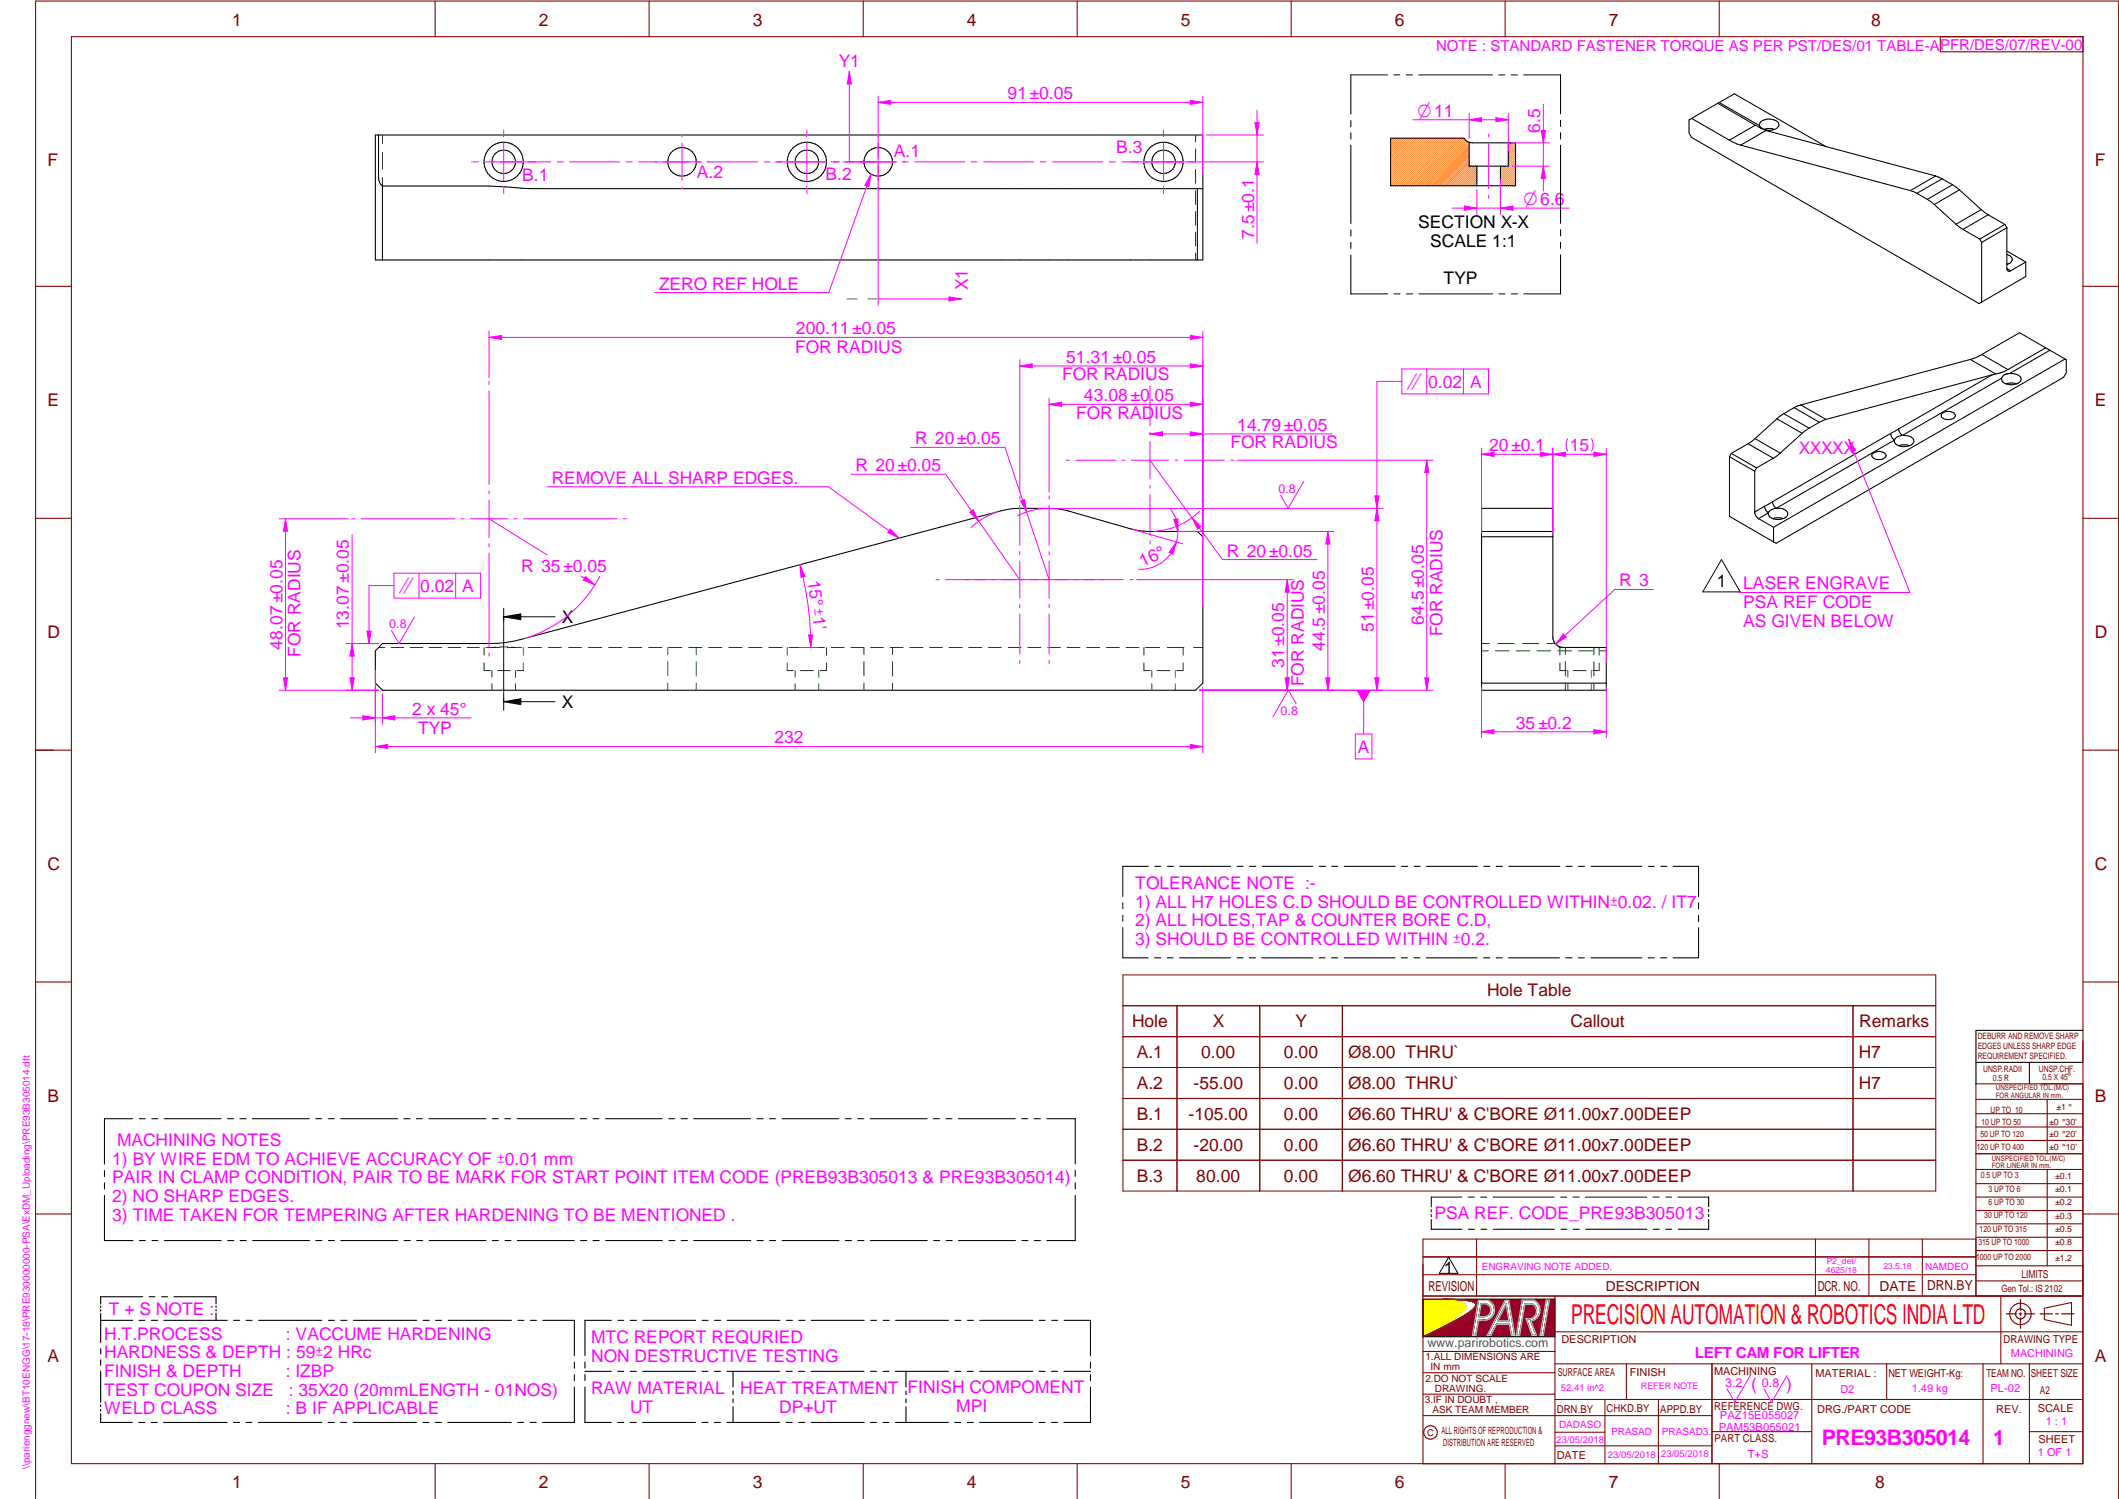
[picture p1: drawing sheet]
<svg xmlns="http://www.w3.org/2000/svg" width="594mm" height="420mm" viewBox="0 0 594 420" stroke-linecap="round" stroke-linejoin="round" font-family="sans-serif">
<defs><g id="words">
<text font-size="7.7" fill="#f00" x="440.5" y="371">PRECISION AUTOMATION &amp; ROBOTICS INDIA LTD</text>
<text font-size="6" fill="#f0f" x="510.8" y="405">PRE93B305014</text>
<text font-size="5.9" fill="#f0f" x="558.8" y="405">1</text>
<g font-size="5.4" fill="#f0f">
<text x="397.4" y="32.7">O11</text>
<text x="427.1" y="57.5">O6.6</text>
<text x="394.3" y="108.7">i</text>
<text x="111.8" y="165.9">i</text>
</g>
<g font-size="4.9" fill="#800000">
<text x="65.1" y="7.2">1</text>
<text x="151" y="7.2">2</text>
<text x="211.1" y="7.2">3</text>
<text x="271.1" y="7.2">4</text>
<text x="331" y="7.2">5</text>
<text x="391" y="7.2">6</text>
<text x="451.1" y="7.2">7</text>
<text x="524.6" y="7.2">8</text>
<text x="13.3" y="46.6">F</text>
<text x="587.3" y="46.6">F</text>
<text x="13.3" y="113.8">E</text>
<text x="587.3" y="113.8">E</text>
<text x="13.3" y="178.8">D</text>
<text x="587.3" y="178.8">D</text>
<text x="13.3" y="243.8">C</text>
<text x="587.3" y="243.8">C</text>
<text x="416.9" y="279.2">Hole Table</text>
<text x="317.4" y="287.9">Hole</text>
<text x="340" y="287.9">X</text>
<text x="363.2" y="287.9">Y</text>
<text x="440.3" y="287.9">Callout</text>
<text x="521.2" y="287.9">Remarks</text>
<text x="318.7" y="296.5">A.1</text>
<text x="336.8" y="296.5">0.00</text>
<text x="360" y="296.5">0.00</text>
<text x="377.9" y="296.5">Ø8.00 THRU`</text>
<text x="521.1" y="296.5">H7</text>
<text x="318.7" y="305.2">A.2</text>
<text x="334.6" y="305.2">-55.00</text>
<text x="360" y="305.2">0.00</text>
<text x="377.9" y="305.2">Ø8.00 THRU`</text>
<text x="521.1" y="305.2">H7</text>
<text x="13.3" y="308.8">B</text>
<text x="587.3" y="308.8">B</text>
<text x="318.7" y="313.9">B.1</text>
<text x="333.2" y="313.9">-105.00</text>
<text x="360" y="313.9">0.00</text>
<text x="377.9" y="313.9">Ø6.60 THRU' &amp; C'BORE Ø11.00x7.00DEEP</text>
<text x="318.7" y="322.5">B.2</text>
<text x="334.6" y="322.5">-20.00</text>
<text x="360" y="322.5">0.00</text>
<text x="377.9" y="322.5">Ø6.60 THRU' &amp; C'BORE Ø11.00x7.00DEEP</text>
<text x="318.7" y="331.2">B.3</text>
<text x="335.4" y="331.2">80.00</text>
<text x="360" y="331.2">0.00</text>
<text x="377.9" y="331.2">Ø6.60 THRU' &amp; C'BORE Ø11.00x7.00DEEP</text>
<text x="13.3" y="381.8">A</text>
<text x="587.3" y="381.8">A</text>
<text x="65.1" y="417.2">1</text>
<text x="151" y="417.2">2</text>
<text x="211.1" y="417.2">3</text>
<text x="271.1" y="417.2">4</text>
<text x="331" y="417.2">5</text>
<text x="391" y="417.2">6</text>
<text x="451.1" y="417.2">7</text>
<text x="525.7" y="417.2">8</text>
</g>
<g font-size="4.9" fill="#f0f">
<text x="235.2" y="18.8">Y1</text>
<text x="282.5" y="27.8">91±0.05</text>
<text x="431.8" y="37.3" transform="rotate(-90 431.8 37.3)">6.5</text>
<text x="250.6" y="43.9">A.1</text>
<text x="312.9" y="42.8">B.3</text>
<text x="146.4" y="50.8">B.1</text>
<text x="195.4" y="49.8">A.2</text>
<text x="231.5" y="50.4">B.2</text>
<text x="351.6" y="67" transform="rotate(-90 351.6 67)">7.5±0.1</text>
<text x="184.8" y="81.2">ZERO REF HOLE</text>
<text x="271.3" y="81.3" transform="rotate(-90 271.3 81.3)">X1</text>
<text x="223.1" y="93.7">200.11±0.05</text>
<text x="223" y="98.8">FOR RADIUS</text>
<text x="298.9" y="101.7">51.31±0.05</text>
<text x="297.8" y="106.4">FOR RADIUS</text>
<text x="303.9" y="112.5">43.08±0.05</text>
<text x="400.4" y="108.7">0.02 A</text>
<text x="301.7" y="117.6">FOR RADIUS</text>
<text x="256.5" y="124.5">R 20±0.05</text>
<text x="345" y="125.6">FOR RADIUS</text>
<text x="346.9" y="120.8">14.79±0.05</text>
<text x="417.5" y="126.4">20±0.1</text>
<text x="440.1" y="126.4">15</text>
<text x="504.3" y="127.1">XXXXX</text>
<text x="154.7" y="135.6">REMOVE ALL SHARP EDGES.</text>
<text x="239.9" y="132.1">R 20±0.05</text>
<text x="344" y="156">R 20±0.05</text>
<text x="146.1" y="160.3">R 35±0.05</text>
<text x="320.3" y="159" transform="rotate(-26 320.3 159)">16°</text>
<text x="117.8" y="165.9">0.02 A</text>
<text x="226.5" y="162.7" transform="rotate(83 226.5 162.7)">15°u1'</text>
<text x="453.9" y="164.3">R 3</text>
<text x="488.7" y="165.2">LASER ENGRAVE</text>
<text x="488.7" y="170.4">PSA REF CODE</text>
<text x="97.8" y="176.4" transform="rotate(-90 97.8 176.4)">13.07±0.05</text>
<text x="385.1" y="177.2" transform="rotate(-90 385.1 177.2)">51±0.05</text>
<text x="399.2" y="175.1" transform="rotate(-90 399.2 175.1)">64.5±0.05</text>
<text x="404.4" y="178.4" transform="rotate(-90 404.4 178.4)">FOR RADIUS</text>
<text x="488.7" y="175.7">AS GIVEN BELOW</text>
<text x="79.2" y="182.1" transform="rotate(-90 79.2 182.1)">48.07±0.05</text>
<text x="84.3" y="184.1" transform="rotate(-90 84.3 184.1)">FOR RADIUS</text>
<text x="371.4" y="182.5" transform="rotate(-90 371.4 182.5)">44.5±0.05</text>
<text x="360" y="187.2" transform="rotate(-90 360 187.2)">31±0.05</text>
<text x="365.5" y="192.3" transform="rotate(-90 365.5 192.3)">FOR RADIUS</text>
<text x="115.6" y="200.3">2 x 45°</text>
<text x="117.2" y="205.7">TYP</text>
<text x="217.1" y="208.4">232</text>
<text x="425" y="204.2">35±0.2</text>
<text x="380.7" y="211">A</text>
<text x="318.3" y="249.2">TOLERANCE NOTE :-</text>
<text x="318.3" y="254.4">1) ALL H7 HOLES C.D SHOULD BE CONTROLLED WITHINu0.02. / IT7</text>
<text x="318.3" y="259.7">2) ALL HOLES,TAP &amp; COUNTER BORE C.D,</text>
<text x="318.3" y="264.9">3) SHOULD BE CONTROLLED WITHIN u0.2.</text>
<text x="32.8" y="321.2">MACHINING NOTES</text>
<text x="31.5" y="326.4">1) BY WIRE EDM TO ACHIEVE ACCURACY OF u0.01 mm</text>
<text x="31.5" y="331.7">PAIR IN CLAMP CONDITION, PAIR TO BE MARK FOR START POINT ITEM CODE (PREB93B305013 &amp; PRE93B305014)</text>
<text x="31.5" y="336.9">2) NO SHARP EDGES.</text>
<text x="402.2" y="341.8">PSA REF. CODE_PRE93B305013</text>
<text x="31.5" y="342.2">3) TIME TAKEN FOR TEMPERING AFTER HARDENING TO BE MENTIONED .</text>
<text x="30.5" y="368.6">T + S NOTE :</text>
<text x="29.2" y="375.5">H.T.PROCESS</text>
<text x="80.2" y="375.5">: VACCUME HARDENING</text>
<text x="165.8" y="376.5">MTC REPORT REQURIED</text>
<text x="29.2" y="380.7">HARDNESS &amp; DEPTH : 59u2 HRc</text>
<text x="165.8" y="381.8">NON DESTRUCTIVE TESTING</text>
<text x="29.2" y="386">FINISH &amp; DEPTH</text>
<text x="80.1" y="386">: IZBP</text>
<text x="491" y="389.7">(</text>
<text x="500.8" y="389.7">)</text>
<text x="29.2" y="391.2">TEST COUPON SIZE</text>
<text x="80.9" y="391.2">: 35X20 (20mmLENGTH - 01NOS)</text>
<text x="165.7" y="390.7">RAW MATERIAL</text>
<text x="176.7" y="395.9">UT</text>
<text x="207.6" y="390.8">HEAT TREATMENT FINISH COMPOMENT</text>
<text x="268.1" y="395.6">MPI</text>
<text x="29.2" y="396.5">WELD CLASS</text>
<text x="80.2" y="396.5">: B IF APPLICABLE</text>
<text x="218.5" y="396">DP+UT</text>
</g>
<g font-size="4.9">
<text x="397.6" y="63.9">SECTION X-X</text>
<text x="401" y="69.1">SCALE 1:1</text>
<text x="404.7" y="79.6">TYP</text>
<text x="481.3" y="164.6">1</text>
<text x="157.6" y="174.6">X</text>
<text x="157.6" y="198.5">X</text>
<text x="404.8" y="357.2">1</text>
</g>
<text font-size="4.3" fill="#f0f" x="475.2" y="380.6">LEFT CAM FOR LIFTER</text>
<g font-size="4.2" fill="#f0f">
<text x="402.7" y="14.3">NOTE : STANDARD FASTENER TORQUE AS PER PST/DES/01 TABLE-A</text>
<text x="544" y="14">PFR/DES/07/REV-00</text>
</g>
<g font-size="3.9" fill="#800000">
<text x="400.5" y="361.9">REVISION</text>
<text x="450.3" y="362">DESCRIPTION</text>
<text x="509.6" y="361.7">DCR. NO.</text>
<text x="527" y="361.7">DATE</text>
<text x="540.3" y="361.6">DRN.BY</text>
</g>
<g font-size="3.5" fill="#f0f">
<text x="358.4" y="138.1">0.8</text>
<text x="109.1" y="176">0.8</text>
<text x="359" y="200.4">0.8</text>
<text x="483.7" y="388.7">3.2</text>
<text x="494" y="388.7">0.8</text>
</g>
<text font-size="3.5" fill="#00f" x="400.2" y="377.6">www.parirobotics.com</text>
<g font-size="3.1" fill="#800000">
<text x="579.6" y="302.8">°</text>
<text x="566.7" y="358.2">LIMITS</text>
<text x="437.8" y="376.3">DESCRIPTION</text>
<text x="561.7" y="376.3">DRAWING TYPE</text>
<text x="436.7" y="385.6">SURFACE AREA</text>
<text x="456.9" y="385.6">FINISH</text>
<text x="480.6" y="385.5">MACHINING</text>
<text x="509" y="386.1">MATERIAL :</text>
<text x="529.4" y="386">NET WEIGHT-Kg:</text>
<text x="556.9" y="385.9">TEAM NO.</text>
<text x="569.4" y="385.9">SHEET SIZE</text>
<text x="436.4" y="395.9">DRN.BY</text>
<text x="450.4" y="395.8">CHKD.BY</text>
<text x="465.4" y="396">APPD.BY</text>
<text x="480.6" y="395.1">REFERENCE DWG.</text>
<text x="559.7" y="396">REV.</text>
<text x="571.3" y="395.9">SCALE</text>
<text x="571.9" y="390.7">A2</text>
<text x="509.5" y="396.1">DRG./PART CODE</text>
<text x="480.6" y="404.2">PART CLASS.</text>
<text x="571.5" y="404.4">SHEET</text>
<text x="436.4" y="408.9">DATE</text>
</g>
<g font-size="3.1" fill="#f0f">
<text x="563.8" y="380.3">MACHINING</text>
<text x="516" y="390.4">D2</text>
<text x="536" y="390.2">1.49 kg</text>
<text x="558" y="390.2">PL-02</text>
<text x="481.9" y="401.1">PAM53B055021</text>
<text x="482.2" y="397.7">PAZ15E055027</text>
<text x="573.5" y="399.5">1 : 1</text>
<text x="490" y="408.6">T+S</text>
<text x="571.4" y="408.1">1 OF 1</text>
</g>
<g font-size="2.8" fill="#f0f">
<text x="415.4" y="355.9">ENGRAVING NOTE ADDED.</text>
<text x="539.7" y="355.9">NAMDEO</text>
<text x="437.1" y="400.1">DADASO</text>
<text x="451.7" y="402.2">PRASAD</text>
<text x="465.9" y="402.3">PRASAD3.</text>
<text x="8.4" y="411.6" transform="rotate(-90 8.4 411.6)">\\parienggnew\BT10ENGG\17-18\PRE930000000-PSA\ExDM_Uploading\PRE93B305014.dft</text>
</g>
<g font-size="2.8" fill="#800000">
<text x="561.1" y="362">Gen Tol.: IS 2102</text>
<text x="399.6" y="381.2">1.ALL DIMENSIONS ARE</text>
<text x="399.6" y="387.3">2.DO NOT SCALE</text>
<text x="401.1" y="384">IN mm</text>
<text x="399.5" y="393.4">3.IF IN DOUBT ,</text>
<text x="402.2" y="390.1">DRAWING.</text>
<text x="401.6" y="396.2">ASK TEAM MEMBER</text>
<text x="404.1" y="402">ALL RIGHTS OF REPRODUCTION &amp;</text>
<text x="404.6" y="405.4">DISTRIBUTION ARE RESERVED</text>
</g>
<g font-size="2.7" fill="#f0f">
<text x="437.6" y="389.8">52.41 in^2</text>
<text x="436.3" y="404.3">23/05/2018</text>
<text x="450.8" y="408.7">23/05/2018</text>
<text x="465.7" y="408.5">23/05/2018</text>
</g>
<text font-size="2.7" fill="#800000" x="400.1" y="402.5">C</text>
<g font-size="2.5" fill="#800000">
<text x="554.5" y="291.3">DEBURR AND REMOVE SHARP</text>
<text x="554.5" y="294">EDGES UNLESS SHARP EDGE</text>
<text x="554.5" y="296.8">REQUIREMENT SPECIFIED.</text>
<text x="556" y="300.6">UNSP.RADII</text>
<text x="558.7" y="302.9">0.5 R</text>
<text x="571.6" y="300.4">UNSP.CHF.</text>
<text x="572.6" y="302.7">0.5 X 45</text>
<text x="558.1" y="311.9">UP TO 10</text>
<text x="576.6" y="311">±1 °</text>
<text x="555.5" y="315.3">10 UP TO 50</text>
<text x="574.5" y="315.2">±0 °30'</text>
<text x="554.2" y="322.2">120 UP TO 400</text>
<text x="555.2" y="318.7">50 UP TO 120</text>
<text x="574.5" y="318.6">±0 °20'</text>
<text x="574.5" y="322.5">±0 °10'</text>
<text x="555.4" y="330.2">0.5 UP TO 3</text>
<text x="557.5" y="334">3 UP TO 6</text>
<text x="576.2" y="330.3">±0.1</text>
<text x="576.2" y="334.1">±0.1</text>
<text x="556.3" y="341.5">30 UP TO 120</text>
<text x="557.5" y="337.7">6 UP TO 30</text>
<text x="576.2" y="337.8">±0.2</text>
<text x="576.2" y="341.5">±0.3</text>
<text x="555" y="345.3">120 UP TO 315</text>
<text x="576.2" y="345.3">±0.5</text>
<text x="554" y="353.3">1000 UP TO 2000</text>
<text x="554.6" y="349">315 UP TO 1000</text>
<text x="576.2" y="349.1">±0.8</text>
<text x="576.2" y="353.3">±1.2</text>
</g>
<text font-size="2.5" fill="#f0f" x="460" y="389.4">REFER NOTE</text>
<g font-size="2.4" fill="#f0f">
<text x="511.9" y="356.9">4625/18</text>
<text x="512.1" y="354.4">P2_det/</text>
<text x="528" y="355.6">23.5.18</text>
</g>
<g font-size="2.1" fill="#800000">
<text x="559.6" y="305.6">UNSPECIFIED TOL.(M/C)</text>
<text x="559.6" y="307.7">FOR ANGULAR IN mm.</text>
<text x="558.4" y="325.3">UNSPECIFIED TOL.(M/C)</text>
<text x="558.4" y="327.4">FOR LINEAR IN mm.</text>
</g>
</g></defs>
<g fill="none" stroke="#800000" stroke-width=".3">
<path d="M20 10.3h564v400h-564zM122 .3v10M182 .3v10M242 .3v10M302 .3v10M362 .3v10M422 .3v10M482 .3v10M10 80.3h10M584 80.3h10M10 145.3h10M584 145.3h10"/>
<path d="M10 210.3h10M584 210.3h10M10 275.3h10M584 275.3h10M10 340.3h10M584 340.3h10M122 410.3v9.7M182 410.3v9.7M242 410.3v9.7M302 410.3v9.7M362 410.3v9.7M422 410.3v9.7"/>
<path d="M482 410.3v9.7M10 420v-419.7h584v419.7"/>
</g>
<path d="M414.5 364.5h2.9a2.93 2.93 0 0 1 1.6 3 2.93 2.93 0 0 1-2.2 2.5l-2.3 .1-.7 4.2h-1zM422 364.5h1l1.7 9.8h-1l-.5-3.1h-3.7l-1.5 3.1h-1.1zM426.8 364.4h3.2a3.1 3.1 0 0 1 1.7 3.3 3.1 3.1 0 0 1-2.5 2.6l1.6 4h-1.3l-1.7-4.8a2.22 2.22 0 0 0 2.8-1.1 2.22 2.22 0 0 0-.8-2.8h-2.3l-1.5 8.7h-.9zM433.5 364.4h.9l-1.7 9.9h-.9z" fill="none" stroke="#991b1e" stroke-width=".34"/>
<path d="M415.2 365.5h1.5a1.85 1.85 0 0 1 1.2 2 1.85 1.85 0 0 1-1.7 1.6h-1.6z" fill-rule="evenodd" fill="#990026"/>
<path d="M415.2 365.5h1.5a1.85 1.85 0 0 1 1.2 2 1.85 1.85 0 0 1-1.7 1.6h-1.6z" fill="none" stroke="#991b1e" stroke-width=".34"/>
<path d="M422.3 365.5l.7 4.7h-3.1z" fill="#990026"/>
<path d="M422.3 365.5l.7 4.7h-3.1z" fill="none" stroke="#991b1e" stroke-width=".34"/>
<path d="M404.5 364.2l6.3 .2a3.3 3.3 0 0 1 3 1.2 1.91 1.91 0 0 1-.9 1.5l-4.4 2.8-9.6 4.8 5.5-3.1 4.4-2.9a3.9 3.9 0 0 0 2.1-2.7l-.4-.6-.7-.4-5.1-.8M414.5 364.5h2.9a2.93 2.93 0 0 1 1.6 3 2.93 2.93 0 0 1-2.2 2.5l-2.3 .1-.7 4.2h-1zM415.2 365.5h1.5a1.85 1.85 0 0 1 1.2 2 1.85 1.85 0 0 1-1.7 1.6h-1.6zM422 364.5h1l1.7 9.8h-1l-.5-3.1h-3.7l-1.5 3.1h-1.1zM422.3 365.5l.7 4.7h-3.1zM426.8 364.4h3.2a3.1 3.1 0 0 1 1.7 3.3 3.1 3.1 0 0 1-2.5 2.6l1.6 4h-1.3l-1.7-4.8a2.22 2.22 0 0 0 2.8-1.1 2.22 2.22 0 0 0-.8-2.8h-2.3l-1.5 8.7h-.9zM433.5 364.4h.9l-1.7 9.9h-.9z" fill="none" stroke="#000" stroke-width=".34"/>
<circle cx="410.8" cy="365.7" r=".17" fill="#000"/>
<path d="M415.2 365.5h1.5a1.85 1.85 0 0 1 1.2 2 1.85 1.85 0 0 1-1.7 1.6h-1.6zM422.3 365.5l.7 4.7h-3.1z" fill="none" stroke="#c0c0c0" stroke-width=".34"/>
<path d="M398.9 364.2h5.8l4.4 .7a1.53 1.53 0 0 1 1.8 1.6l-1.1 1.4-2.1 1.6-8.8 5.2z" fill-rule="evenodd" fill="#ff0"/>
<path d="M410.8 365.7a2.48 2.48 0 0 1-1.5 2.6l-3.4 2.4-7 4" fill="none" stroke="#f1eb1f" stroke-width=".34"/>
<circle cx="410.8" cy="365.7" r=".17" fill="#f1eb1f"/>
<path d="M410.8 365.7l-1-.7-3.3-.6-1.8-.2h-5.8v10.5" fill="none" stroke="#f1eb1f" stroke-width=".34"/>
<path d="M404.5 364.2l3.5 .4 2 .6a1.08 1.08 0 0 1 .6 1.8l-2.4 2.2-9.3 5.5" fill="none" stroke="#ff0" stroke-width=".34"/>
<path d="M398.9 364.2v10.5" fill="none" stroke="#000" stroke-width=".34"/>
<path d="M398.9 364.2v10.5" fill="none" stroke="#000" stroke-width=".3"/>
<path d="M404.5 364.2l7.3 .4 1.5 .4 .5 .4v.5l-1.1 1.3-2.9 2-10.9 5.5h37v-10.5zM414.5 364.5h2.9a2.93 2.93 0 0 1 1.6 3 2.93 2.93 0 0 1-2.2 2.5l-2.3 .1-.7 4.2h-1zM426.8 364.4h3.2a3.1 3.1 0 0 1 1.7 3.3 3.1 3.1 0 0 1-2.5 2.6l1.6 4h-1.3l-1.7-4.8a2.22 2.22 0 0 0 2.8-1.1 2.22 2.22 0 0 0-.8-2.8h-2.3l-1.5 8.7h-.9zM433.5 364.4h.9l-1.7 9.9h-.9zM422 364.5h1l1.7 9.8h-1l-.5-3.1h-3.7l-1.5 3.1h-1.1z" fill-rule="evenodd" fill="#990026"/>
<g fill="none" stroke="#000" stroke-width=".3">
<path d="M105.2 37.8h232v35.1h-232zM106.1 37.8v12.1a2.98 2.98 0 0 0 1.1 2.3M107.2 52.2h29.9l11.8 .7h188.3M107.2 52.2v20.7M335.7 52.9v20M107.2 180.4h29.9a35 35 0 0 0 9.1-1.2l136.2-36.4a72.5 72.5 0 0 1 13.6-.2l3.6 .7 19.1 5.3 3.7 .4h13.3l1.5 1.5v41l-2 2h-228l-2-2v-9.1zM554 297.8h29.9M569 297.8v6M583.9 288.8h-29.9v15M398.9 364.2h37v10.5h-37"/>
<circle cx="141.2" cy="45.4" r="5.5"/>
<circle cx="141.2" cy="45.4" r="3.3"/>
<circle cx="191.2" cy="45.4" r="4"/>
<circle cx="226.2" cy="45.4" r="5.5"/>
<circle cx="226.2" cy="45.4" r="3.3"/>
<circle cx="246.2" cy="45.3" r="4"/>
<circle cx="326.2" cy="45.4" r="5.5"/>
<circle cx="326.2" cy="45.4" r="3.3"/>
</g>
<path d="M404.2 372.1l-.4 .2M404.5 364.2l5.5 .2zM410 364.4l3 .5M411.1 368.3l-6.2 3.5M411.1 368.3l-3.3 2-8.9 4.4 4.6-2.2M413 364.9l.5 .3M413 364.9l.8 .5M413.3 366.7l-2.2 1.6M413.6 365.3h.1M413.8 365.4v.6l-.5 .6M413.8 365.4v.2M413.8 365.8l-.8 1.2-1.6 1.2" fill="none" stroke="#991b1e" stroke-width=".34"/>
<path d="M414.5 364.5h2.9a2.93 2.93 0 0 1 1.6 3 2.93 2.93 0 0 1-2.2 2.5l-2.3 .1-.7 4.2h-1zM422 364.5h1l1.7 9.8h-1l-.5-3.1h-3.7l-1.5 3.1h-1.1zM426.8 364.4h3.2a3.1 3.1 0 0 1 1.7 3.3 3.1 3.1 0 0 1-2.5 2.6l1.6 4h-1.3l-1.7-4.8a2.22 2.22 0 0 0 2.8-1.1 2.22 2.22 0 0 0-.8-2.8h-2.3l-1.5 8.7h-.9zM433.5 364.4h.9l-1.7 9.9h-.9z" fill="none" stroke="#c0c0c0" stroke-width=".34"/>
<g fill="none" stroke="#800000" stroke-width=".3">
<path d="M544 10.3h40v4.2h-40zM583.9 291.8v6M554 308.1h29.9M554 312.2h29.9M554 315.9h29.9M554 319.7h29.9M573.9 308.1v15.3M554 323.4h29.9M554 327.8h29.9M554 331.8h29.9M554 335.5h29.9M554 339.3h29.9"/>
<path d="M573.9 327.8v27M398.9 352.3h155.1M398.9 357.3h155.1M414 347.3v16M509 347.3v16M524 347.3v16M538.9 347.3v16M554 347.3h-155.1v63h185v-106.5h-29.9v59.5M554 343h29.9M554 346.8h29.9M554 350.5h29.9M554 354.8h29.9"/>
<path d="M554 359h29.9M398.9 363.3h185M398.9 378.8h37M435.9 373.3h148M435.9 363.3v47M561 363.3v19M573.1 366.7l7.7-1.6v6.4l-7.7-1.6zM398.9 384.8h37M398.9 390.8h37M398.9 396.8h81.1M435.9 392.3h148M435.9 382.3h148"/>
<path d="M450 392.3v18M456 382.3v10M464.9 392.3v18M480 382.3v28M508 382.3v28M528.9 382.3v10M556 382.3v28M569 382.3v28M435.9 405.3h44.1M435.9 401.4h14.1M480 401.3h28M569 401.3h14.9"/>
<circle cx="566.5" cy="368.3" r="3"/>
<circle cx="566.5" cy="368.3" r="1.4"/>
<circle cx="401.1" cy="401.5" r="1.9"/>
</g>
<path d="M562.5 368.3h2.8M566.1 368.3h.7M566.5 364.3v2.9M566.5 368v.6M566.5 369.4v2.9M567.6 368.3h2.8M572 368.3h3.4M576.3 368.3h.8M578 368.3h3.4" fill="none" stroke="#800000" stroke-width=".34"/>
<g fill="none" stroke="#008000" stroke-width=".28">
<path d="M107.2 37.8v2.5M335.2 37.8v2M107.2 42.7v4.7M107.2 49.8v2.4M335.2 41.7v3.9M335.2 47.6v3.8M335.2 53.4v3.9M335.2 59.3v3.8M335.2 65.1v3.8M335.2 70.9v2M106.1 181.5h1.8M109.7 181.5h3.5"/>
<path d="M115 181.5h3.5M120.3 181.5h3.5M125.6 181.5h3.6M131 181.5h3.4M135.7 185.8v2.2h1.8M135.7 181.5v2.1M136.3 181.5h3.9M137.9 188v1.8M137.9 191.6v1.9M139.1 181.4l-1.1 .1M139.4 188h3.6M140.2 181.3h2.1"/>
<path d="M142.3 181.3h.1M142.3 181.5h3.9M143.4 181.4l1 .1M144.5 188v1.8M144.5 191.7v1.8M146.7 185.8v2.2h-1.8M146.7 181.5v2.1M148.1 181.5h3.7M153.7 181.5h3.7M159.4 181.5h3.7M165 181.5h3.7M170.6 181.5h3.7"/>
<path d="M176.2 181.5h3.7M181.9 181.5h3.6M187.2 181.5v1.9M187.2 185.5v3.9M187.2 191.5v2M187.4 181.5h3.8M193.1 181.5h3.7M195.2 181.5v2M195.2 185.5v4M195.2 191.5v2M198.7 181.5h3.7M204.3 181.5h3.7"/>
<path d="M209.9 181.5h3.7M215.6 181.5h3.7M220.7 185.8v2.2h1.8M220.7 181.5v2.1M221.2 181.5h3.9M222.9 188v1.8M222.9 191.6v1.9M224.4 188h3.6M227.3 181.5h3.9M229.5 188v1.8M229.5 191.7v1.8M231.7 185.8v2.2h-1.8"/>
<path d="M231.7 181.5v2.1M233 181.5h3.7M238.5 181.5h3.7M242.2 181.5v1.9M242.2 185.5v3.9M242.2 191.5v2M244 181.5h3.7M249.6 181.5h3.6M250.2 181.5v2M250.2 185.5v4M250.2 191.5v2M255.1 181.5h3.6"/>
<path d="M260.6 181.5h3.6M266.1 181.5h3.6M271.6 181.5h3.6M277.1 181.5h3.6M282.7 181.5h3.6M288.2 181.5h3.6M293.7 181.5h3.6M299.2 181.5h3.6M304.7 181.5h3.6M310.2 181.5h3.6M315.7 181.5h3.6M320.7 185.8v2.2h1.8"/>
<path d="M320.7 181.5v2.1M321.2 181.5h3.9M322.9 188v1.8M322.9 191.6v1.9M324.4 188h3.6M327.3 181.5h4.6M329.5 188v1.8M329.5 191.7v1.8M331.7 185.8v2.2h-1.8M331.7 181.5v2.1M334.6 181.5h2.6"/>
</g>
<g fill="none" stroke="#f0f" stroke-width=".28">
<path d="M136 45.4h10.5M141.2 40.1v10.5M137.1 106.9v.9M137.1 109.6v26.2M322.4 105.5v.8M322.4 108.2v11.1M137.1 137.6v.8M285.9 139v.9M294.1 139v.9M298.9 129h.9M301.6 129h11.2M314.6 129h.8"/>
<path d="M317.2 129h10.5M322.4 121.2v.8M322.4 123.7v10.5M322.4 136v.8M322.4 138.6v11.2M329.4 129h.8M332.1 129h11.1M345.1 129h.8M98.6 145.4h.9M101.3 145.4h26.2M129.3 145.4h.8M131.9 145.4h10.5"/>
<path d="M137.1 140.2v10.5M137.1 152.4v.8M137.1 155v26.2M144.1 145.4h.8M146.7 145.4h26.2M174.7 145.4h.9M285.9 141.6v11.3M285.9 154.6v.9M285.9 157.2v10.5M294.1 141.6v11.3M294.1 154.6v.9M294.1 157.2v10.5"/>
<path d="M322.4 151.6v.9M262.4 162.5h.9M265.1 162.5h49.9M285.9 169.5v.8M285.9 172.1v11.2M294.1 169.5v.8M294.1 172.1v11.2M316.7 162.5h.9M137.1 183v.9M285.9 185.1v.9M294.1 185.1v.9"/>
</g>
<path d="M148.5 45.4h1.4M150.1 45.4h.1" fill="none" stroke="#f0f" stroke-width=".28"/>
<path d="M141.2 36.4h.1M141.2 36.7v1.4M132.2 45.4h.1M132.5 45.4h1.4M134.1 45.4h.1" fill="none" stroke="#f0f" stroke-width=".28"/>
<g fill="none" stroke="#f0f" stroke-width=".28">
<path d="M191.2 37.8v.2M191.2 38.2v.2M141.2 52.6v1.5M141.2 54.3v.1M183.7 45.4h.2M184.1 45.4h.1M186 45.4h10.5M191.2 40.1v10.5M191.2 52.4v.1M191.2 52.7v.2M198.2 45.4h.1M198.5 45.4h.2"/>
<path d="M221 45.4h10.5M226.2 40.1v10.5"/>
</g>
<path d="M233.5 45.4h1.4M235.1 45.4h.1" fill="none" stroke="#f0f" stroke-width=".28"/>
<path d="M226.2 36.4h.1M226.2 36.7v1.4" fill="none" stroke="#f0f" stroke-width=".28"/>
<path d="M217.2 45.4h.1M217.5 45.4h1.4" fill="none" stroke="#f0f" stroke-width=".28"/>
<g fill="none" stroke="#f0f" stroke-width=".28">
<path d="M246.2 37.8v.2M246.2 38.2v.2M226.2 52.6v1.5M226.2 54.3v.1M238.7 45.4h.2M239.1 45.4h.1M241 45.4h10.5M246.2 40.1v10.5M246.2 52.4v.1M246.2 52.7v.2M253.2 45.4h.1M253.5 45.4h.2"/>
<path d="M321 45.4h10.5M326.2 40.1v10.5"/>
</g>
<path d="M333.5 45.4h1.4M335.1 45.4h.1" fill="none" stroke="#f0f" stroke-width=".28"/>
<path d="M326.2 36.4h.1M326.2 36.7v1.4" fill="none" stroke="#f0f" stroke-width=".28"/>
<path d="M317.2 45.4h.1M317.5 45.4h1.4" fill="none" stroke="#f0f" stroke-width=".28"/>
<g fill="none" stroke="#f0f" stroke-width=".28">
<path d="M137.7 45.4h.9M140.3 45.4h14.1M156.2 45.4h1.7M159.7 45.4h14M175.5 45.4h1.7M179 45.4h14.1M194.9 45.4h1.7M198.4 45.4h14M214.2 45.4h1.7M217.8 45.4h14M233.6 45.4h1.7M237.1 45.4h14.1"/>
<path d="M252.9 45.4h1.7M256.4 45.4h14.1M272.3 45.4h1.7M275.8 45.4h14M291.6 45.4h1.7M295.1 45.4h14.1M311 45.4h1.7M314.5 45.4h14M326.2 52.6v1.5M326.2 54.3v.1M330.3 45.4h.9M330.1 149h44"/>
<path d="M372.3 149l.6 3.5h-1.2zM336.2 193.5h37.9"/>
</g>
<g fill="none" stroke="#008000" stroke-width=".28">
<path d="M435.3 178.6l.1 .6M435.6 179.9l.7 .9M415.4 180.4h2.2M415.4 182.4h1.9M419.3 182.4h3.8M419.9 180.4h4.6M425.1 182.4h3.8M426.8 180.4h4.6M430.9 182.4h3.9M433.7 180.4h2.4M436.7 182.4h3.9M436.8 181.2l.9 .3"/>
<path d="M437.3 181.3h.1M437.3 185.8v2.2h1.9M437.3 181.4v2.2M438.1 181.5h.3M438.9 181.5v1.9M438.9 185.5v3.9M438.9 191.5v2M439.5 188v1.8M439.5 191.6v1.9M441.1 188h3.6M442.6 182.4h3.8M446.1 188v1.8"/>
<path d="M446.1 191.7v1.8M446.9 181.5v2M446.9 185.5v4M446.9 191.5v2M448.3 185.8v2.2h-1.7M448.3 181.5v2.1M448.4 182.4h1.9"/>
</g>
<g fill="none" stroke="#000" stroke-width=".3">
<path d="M474.3 33.2l-.8 .4v3.7l.8 1.2 80.6 46.6 .7-.4M474.3 33.2l10.5 6.1M481.6 29l10.5 6.1M481.6 29l-7.3 4.2M482 28.7l4.2-2.4 25.7 14.8M482 28.7l11.3 6.5M482 28.7l-.4 .3M484.8 39.3l3.2 1.4M492.1 35.1l-7.3 4.2M492.1 35.1l3 1.5M493.3 35.2a1.42 1.42 0 0 1 1.4-1.6 3.6 3.6 0 0 1 3.9 .9 1.29 1.29 0 0 1-1.1 1.8M493.3 35.2a2.54 2.54 0 0 0 2.2 1.3"/>
<path d="M494.6 36.3l1.1-.3 1.8 .3M495.1 36.6l-7.1 4.1M495.1 36.6l1 .2M495.5 36.5l.6 .3M496.1 36.8l46.6 12.5M497.5 36.3l-2 .2M488 40.7l47.6 12.7M535.6 53.4l1.8 .8M537.4 54.2l2.9 1.7M540.3 55.9l2 1.4M542.3 57.3l6.1 5.6M542.7 49.3l-7.1 4.1"/>
<path d="M542.7 49.3l1.8 .8M544.5 50.1l-7.1 4.1M544.5 50.1l2.9 1.7M547.4 51.8l-7.1 4.1M547.4 51.8l2 1.4M549.4 53.2l6 5.6M549.4 53.2l-7.1 4.1M555.4 58.8l-7 4.1M555.4 58.8l2 1.4M548.4 62.9l1.9 1.4M550.3 64.3l4.7 2.7M555 67l.6 .9"/>
<path d="M555.6 67.9v16.8M557.4 60.2l4.7 2.7M557.4 60.2l-7.1 4.1M562.1 62.9l.5 .9M562.1 62.9l-7.1 4.1M562.6 70.4l5.3 3M562.6 71.3a1.42 1.42 0 0 1 1.4 2l-.3 .4-1.1 .4M562.6 74h.3M562.6 75.3l1.1 .6M562.6 75.3a.67 .67 0 0 0 .4 .6 .67 .67 0 0 0 .7 0M562.6 63.8v11.5M562.6 63.8l-7 4.1"/>
<path d="M567.9 73.4l-4.2 2.5M567.9 73.4v4.1l-12.3 7.2M415.4 142.5h19.9v36a3.1 3.1 0 0 0 3.1 3h11.9v12h-34.9zM415.4 150.5h19.9M415.4 149h19.9M415.4 191.5h34.9"/>
</g>
<path d="M372.3 149l.6 3.5h-1.2z" fill="#f0f"/>
<path d="M371.7 190h1.2l-.6 3.5z" fill="none" stroke="#f0f" stroke-width=".28"/>
<path d="M371.7 190h1.2l-.6 3.5z" fill="#f0f"/>
<path d="M291.1 142.5h96.7M372.3 149v44.5M386 142.5l.6 3.5h-1.2zM336.2 193.5h51.6" fill="none" stroke="#f0f" stroke-width=".28"/>
<path d="M386 142.5l.6 3.5h-1.2z" fill="#f0f"/>
<path d="M385.4 190h1.2l-.6 3.5z" fill="none" stroke="#f0f" stroke-width=".28"/>
<path d="M385.4 190h1.2l-.6 3.5z" fill="#f0f"/>
<path d="M386 142.5v51M96.9 180.4h9.3M96.9 193.5h9.3M98.7 180.4l.6 3.5h-1.2z" fill="none" stroke="#f0f" stroke-width=".28"/>
<path d="M98.7 180.4l.6 3.5h-1.2z" fill="#f0f"/>
<path d="M98.1 190h1.2l-.6 3.5z" fill="none" stroke="#f0f" stroke-width=".28"/>
<path d="M98.1 190h1.2l-.6 3.5z" fill="#f0f"/>
<path d="M98.7 149.9v43.6M105.2 192.5v10.4M107.2 194.5v8.4M101.7 200.6l3.5 .6-3.5 .6z" fill="none" stroke="#f0f" stroke-width=".28"/>
<path d="M101.7 200.6l3.5 .6-3.5 .6z" fill="#f0f"/>
<path d="M107.2 201.2l3.5-.6v1.2z" fill="none" stroke="#f0f" stroke-width=".28"/>
<path d="M107.2 201.2l3.5-.6v1.2z" fill="#f0f"/>
<path d="M105.2 188v23M337.2 192.5v18.5M98.2 201.2h33.9M105.2 209.3l3.5-.6v1.1z" fill="none" stroke="#f0f" stroke-width=".28"/>
<path d="M105.2 209.3l3.5-.6v1.1z" fill="#f0f"/>
<path d="M333.7 208.7l3.5 .6-3.5 .5z" fill="none" stroke="#f0f" stroke-width=".28"/>
<path d="M333.7 208.7l3.5 .6-3.5 .5z" fill="#f0f"/>
<path d="M415.4 192.5v14.3M450.3 192.5v14.3M105.2 209.3h232M415.4 205.1l3.4-.6v1.2z" fill="none" stroke="#f0f" stroke-width=".28"/>
<path d="M415.4 205.1l3.4-.6v1.2z" fill="#f0f"/>
<path d="M446.9 204.5l3.4 .6-3.4 .6z" fill="none" stroke="#f0f" stroke-width=".28"/>
<path d="M446.9 204.5l3.4 .6-3.4 .6z" fill="#f0f"/>
<path d="M415.4 125.6v23.8M415.4 127.3l3.4-.6v1.2zM435.3 125.6v23.8M415.4 205.1h34.9" fill="none" stroke="#f0f" stroke-width=".28"/>
<path d="M415.4 127.3l3.4-.6v1.2z" fill="#f0f"/>
<path d="M431.8 126.7l3.5 .6-3.5 .6z" fill="none" stroke="#f0f" stroke-width=".28"/>
<path d="M431.8 126.7l3.5 .6-3.5 .6z" fill="#f0f"/>
<path d="M415.4 127.3h19.9M435.3 125.6v23.8M439.5 123a3.8 3.8 0 0 0 0 3.4M446.2 123a3.8 3.8 0 0 1 0 3.4M446.9 126.7l3.4 .6-3.4 .6zM450.3 125.6v59.8" fill="none" stroke="#f0f" stroke-width=".28"/>
<path d="M446.9 126.7l3.4 .6-3.4 .6z" fill="#f0f"/>
<path d="M435.3 127.3l3.6-.6v1.2z" fill="none" stroke="#f0f" stroke-width=".28"/>
<path d="M435.3 127.3l3.6-.6v1.2z" fill="#f0f"/>
<path d="M246.2 46.4v39.2M246.2 83.8h23.4M266.1 83.2l3.5 .6-3.5 .6zM435.3 127.3h15" fill="none" stroke="#f0f" stroke-width=".28"/>
<path d="M266.1 83.2l3.5 .6-3.5 .6z" fill="#f0f"/>
<path d="M237.4 83.8h2.9M243.3 83.8h2.9" fill="none" stroke="#6d6d6d" stroke-width=".28"/>
<path d="M238.1 20v25.4M238.1 20l.6 3.5h-1.2zM236.4 45.4h8.7" fill="none" stroke="#f0f" stroke-width=".28"/>
<path d="M238.1 20l.6 3.5h-1.2z" fill="#f0f"/>
<path d="M314.8 273.3h227.9v60.5h-227.9zM314.8 281.9h227.9M314.8 290.6h227.9M314.8 299.2h227.9M330 281.9v51.9M353.2 281.9v51.9M376.3 281.9v51.9M519.5 281.9v51.9M314.8 307.9h227.9M314.8 316.5h227.9M314.8 325.2h227.9" fill="none" stroke="#800000" stroke-width=".28"/>
<path d="M246.2 26.9v17.4M246.2 28.7l3.5-.6v1.2zM337.2 26.9v21.9" fill="none" stroke="#f0f" stroke-width=".28"/>
<path d="M246.2 28.7l3.5-.6v1.2z" fill="#f0f"/>
<path d="M333.7 28.1l3.5 .6-3.5 .6z" fill="none" stroke="#f0f" stroke-width=".28"/>
<path d="M333.7 28.1l3.5 .6-3.5 .6z" fill="#f0f"/>
<path d="M246.2 28.7h91M338.2 37.8h16M351.8 34.4h1.2l-.6 3.4zM327.3 45.4h26.9" fill="none" stroke="#f0f" stroke-width=".28"/>
<path d="M351.8 34.4h1.2l-.6 3.4z" fill="#f0f"/>
<path d="M352.4 45.4l.6 3.5h-1.2z" fill="none" stroke="#f0f" stroke-width=".28"/>
<path d="M352.4 45.4l.6 3.5h-1.2z" fill="#f0f"/>
<path d="M352.4 30.9v37.3M244.2 48.8l-11.8 33.2" fill="none" stroke="#f0f" stroke-width=".28"/>
<path d="M244.2 48.8l-.6 3.5-1.1-.4z" fill="#f0f"/>
<path d="M244.2 48.8l-.6 3.5-1.1-.4zM183.6 82h48.8M347 129h54.8M336.2 193.5h65.6M399.5 190h1.1l-.6 3.5z" fill="none" stroke="#f0f" stroke-width=".28"/>
<path d="M399.5 190h1.1l-.6 3.5z" fill="#f0f"/>
<path d="M400 129l.6 3.5h-1.1z" fill="none" stroke="#f0f" stroke-width=".28"/>
<path d="M400 129l.6 3.5h-1.1z" fill="#f0f"/>
<path d="M400 129v64.5M318.7 162.5h43.9M336.2 193.5h26.4M360.3 190h1.2l-.6 3.5z" fill="none" stroke="#f0f" stroke-width=".28"/>
<path d="M360.3 190h1.2l-.6 3.5z" fill="#f0f"/>
<path d="M360.9 162.5l.6 3.5h-1.2z" fill="none" stroke="#f0f" stroke-width=".28"/>
<path d="M360.9 162.5l.6 3.5h-1.2z" fill="#f0f"/>
<path d="M78.3 145.4h19.3M360.9 162.5v31M78.3 193.5h27.9M79.5 190h1.1l-.6 3.5z" fill="none" stroke="#f0f" stroke-width=".28"/>
<path d="M79.5 190h1.1l-.6 3.5z" fill="#f0f"/>
<path d="M80 145.4l.6 3.5h-1.1z" fill="none" stroke="#f0f" stroke-width=".28"/>
<path d="M80 145.4l.6 3.5h-1.1z" fill="#f0f"/>
<path d="M337.2 119.9v29.5M333.7 121l3.5 .6-3.5 .6zM80 145.4v48.1" fill="none" stroke="#f0f" stroke-width=".28"/>
<path d="M333.7 121l3.5 .6-3.5 .6z" fill="#f0f"/>
<path d="M322.4 121.6l3.5-.6v1.2z" fill="none" stroke="#f0f" stroke-width=".28"/>
<path d="M322.4 121.6l3.5-.6v1.2z" fill="#f0f"/>
<path d="M294.1 111.6v26.3M333.7 112.7l3.5 .6-3.5 .6zM337.2 111.6v37.8M322.4 121.6h51" fill="none" stroke="#f0f" stroke-width=".28"/>
<path d="M333.7 112.7l3.5 .6-3.5 .6z" fill="#f0f"/>
<path d="M294.1 113.3l3.5-.6v1.2z" fill="none" stroke="#f0f" stroke-width=".28"/>
<path d="M294.1 113.3l3.5-.6v1.2z" fill="#f0f"/>
<path d="M285.9 100.8v37.1M285.9 102.6l3.5-.6v1.1zM294.1 113.3h43.1M337.2 100.8v48.6" fill="none" stroke="#f0f" stroke-width=".28"/>
<path d="M285.9 102.6l3.5-.6v1.1z" fill="#f0f"/>
<path d="M333.7 102l3.5 .6-3.5 .5z" fill="none" stroke="#f0f" stroke-width=".28"/>
<path d="M333.7 102l3.5 .6-3.5 .5z" fill="#f0f"/>
<path d="M137.1 92.8v13.1M333.7 94l3.5 .6-3.5 .6zM337.2 92.8v77.1M285.9 102.6h51.3" fill="none" stroke="#f0f" stroke-width=".28"/>
<path d="M333.7 94l3.5 .6-3.5 .6z" fill="#f0f"/>
<path d="M137.1 94.6l3.5-.6v1.2z" fill="none" stroke="#f0f" stroke-width=".28"/>
<path d="M137.1 94.6l3.5-.6v1.2z" fill="#f0f"/>
<path d="M137.1 94.6h200.1M226.7 178h1.1l-.5 3.5zM224.1 181.5h5" fill="none" stroke="#f0f" stroke-width=".28"/>
<path d="M226.7 178h1.1l-.5 3.5z" fill="#f0f"/>
<path d="M224.3 158.3l1.4 3.2-1.1 .3z" fill="none" stroke="#f0f" stroke-width=".28"/>
<path d="M224.3 158.3l1.4 3.2-1.1 .3z" fill="#f0f"/>
<path d="M224.3 158.3a89 89 0 0 1 3 23.2M317.9 148.5l13.6 3.9M329.8 151.9l-1 3.4-1-.5z" fill="none" stroke="#f0f" stroke-width=".28"/>
<path d="M329.8 151.9l-1 3.4-1-.5z" fill="#f0f"/>
<path d="M329.1 145.6l1.1-.2v3.6z" fill="none" stroke="#f0f" stroke-width=".28"/>
<path d="M329.1 145.6l1.1-.2v3.6z" fill="#f0f"/>
<path d="M328 142.5a10.6 10.6 0 0 1 1.1 11.3 10.6 10.6 0 0 1-9.9 5.8M382.3 193.5v12.2" fill="none" stroke="#f0f" stroke-width=".28"/>
<g fill="none" stroke="#000" stroke-width=".3">
<path d="M37.2 313.6h-7.9v12.7M39 313.6h1.7M42.5 313.6h1.7M46 313.6h16M63.8 313.6h1.7M67.3 313.6h1.7M70.8 313.6h15.9M88.5 313.6h1.7M92 313.6h1.7M95.5 313.6h16M113.2 313.6h1.8M116.7 313.6h1.7"/>
<path d="M120.3 313.6h15.9M138 313.6h1.7M141.5 313.6h1.7M145 313.6h15.9M162.7 313.6h1.8M166.2 313.6h1.7M169.7 313.6h16M187.5 313.6h1.7M191 313.6h1.7M194.5 313.6h15.9M212.2 313.6h1.7M215.7 313.6h1.7"/>
<path d="M219.2 313.6h16M237 313.6h1.7M240.4 313.6h1.8M244 313.6h15.9M261.7 313.6h1.7M265.2 313.6h1.7M268.7 313.6h15.9M286.5 313.6h1.7M289.9 313.6h1.8M293.4 313.6h8v12.6M29.3 335.1v12.6h8M29.3 328.1v1.7"/>
<path d="M29.3 331.6v1.7M301.4 328v1.7M301.4 331.5v1.7M301.4 335v12.7h-7.9M39.1 347.7h1.7M42.6 347.7h1.7M46.1 347.7h15.9M63.8 347.7h1.7M67.3 347.7h1.7M70.8 347.7h16M88.6 347.7h1.6M92.1 347.7h1.7"/>
<path d="M95.5 347.7h16M113.3 347.7h1.7M116.8 347.7h1.7M120.3 347.7h16M138 347.7h1.7M141.6 347.7h1.6M145 347.7h16M162.8 347.7h1.7M166.3 347.7h1.7M169.8 347.7h15.9M187.5 347.7h1.7M191 347.7h1.7"/>
<path d="M194.5 347.7h16M212.3 347.7h1.7M215.8 347.7h1.7M219.3 347.7h15.9M237 347.7h1.7M240.5 347.7h1.7M244 347.7h16M261.7 347.7h1.7M265.3 347.7h1.6M268.7 347.7h16M286.5 347.7h1.7M290 347.7h1.7"/>
</g>
<path d="M380.3 193.5h4l-2 3.5z" fill="#f0f"/>
<path d="M386 106.9v35.6M380 205.7h4.6v7h-4.6z" fill="none" stroke="#f0f" stroke-width=".28"/>
<path d="M385.4 139h1.2l-.6 3.5z" fill="#f0f"/>
<path d="M386 106.9h7M393 103.4h24.3v7h-24.3zM400 103.4v7M410.3 103.4v7M385.4 139h1.2l-.6 3.5zM438.3 177.7l.8 .9-2.9 1.9zM463.5 165.2h-10.8l-16.5 15.3" fill="none" stroke="#f0f" stroke-width=".28"/>
<path d="M438.3 177.7l.8 .9-2.9 1.9z" fill="#f0f"/>
<g fill="none" stroke="#000" stroke-width=".3">
<path d="M314.8 253v1.7M314.8 256.5v1.7M321.9 242.8h-7.1v8.4M323.8 242.8h1.7M327.3 242.8h1.7M330.7 242.8h14.3M346.8 242.8h1.7M350.3 242.8h1.7M353.8 242.8h14.3M369.9 242.8h1.7M373.4 242.8h1.7M376.9 242.8h14.3"/>
<path d="M392.9 242.8h1.7M396.4 242.8h1.7M399.9 242.8h14.3M416 242.8h1.7M419.5 242.8h1.7M423 242.8h14.3M439 242.8h1.8M442.5 242.8h1.7M446.1 242.8h14.2M462.1 242.8h1.7M465.6 242.8h1.7M469.1 242.8h7.1v8.5"/>
<path d="M476.2 253.1v1.7M476.2 256.6v1.7M314.8 260v8.5h7.1M323.7 268.5h1.7M327.2 268.5h1.7M330.7 268.5h14.3M346.8 268.5h1.7M350.3 268.5h1.7M353.8 268.5h14.2M369.8 268.5h1.8M373.3 268.5h1.7M376.8 268.5h14.3"/>
<path d="M392.9 268.5h1.7M396.4 268.5h1.7M399.9 268.5h14.2M416 268.5h1.7M419.4 268.5h1.8M422.9 268.5h14.3M439 268.5h1.7M442.5 268.5h1.7M446 268.5h14.3M462.1 268.5h1.7M465.6 268.5h1.7M476.2 260.1v8.4h-7.2"/>
</g>
<path d="M103.5 164.1v16.3" fill="none" stroke="#f0f" stroke-width=".28"/>
<path d="M102.9 176.9h1.1l-.5 3.5z" fill="#f0f"/>
<path d="M411.9 31.8v7M411.9 33.6l3.5-.6v1.1zM417.4 37.6v.8M422.9 31.8v10.4M417.4 40.2v12.7M417.4 54.7v.8M102.9 176.9h1.1l-.5 3.5zM103.5 164.1h6.9M110.4 160.7h24.3v6.9h-24.3zM117.5 160.7v6.9M127.8 160.7v6.9M101.7 180.4h4.5" fill="none" stroke="#f0f" stroke-width=".28"/>
<path d="M141.2 170.5v4.8M141.2 175.6v18.5M141.2 172.9l4.8-.8v1.6zM141.2 172.9h14.4M141.2 194.3v4.8M141.2 196.7h14.4M141.2 196.7l4.8-.8v1.6z" fill="none" stroke="#000" stroke-width=".28"/>
<path d="M141.2 172.9l4.8-.8v1.6zM141.2 196.7l4.8-.8v1.6z" fill="#000"/>
<g fill="none" stroke="#ff8000" stroke-width=".28">
<path d="M390.4 38.7l-.5 .5M390.9 38.7l-1 1.1M391.5 38.7l-1.6 1.7M392.1 38.7l-2.2 2.2M392.6 38.7l-2.7 2.8M393.2 38.7l-3.3 3.4M393.8 38.7l-3.9 3.9M394.3 38.7l-4.4 4.5M394.9 38.7l-5 5.1M395.5 38.7l-5.6 5.6M396 38.7l-6.1 6.2M396.6 38.7l-6.7 6.8"/>
<path d="M397.2 38.7l-7.3 7.3M397.7 38.7l-7.8 7.9M398.3 38.7l-8.4 8.5M398.9 38.7l-9 9M399.4 38.7l-9.5 9.6M400 38.7l-10.1 10.2M400.6 38.7l-10.7 10.7M401.1 38.7l-11.2 11.3M401.7 38.7l-11.8 11.8M402.2 38.7l-12.3 12.4M402.8 38.7l-12.9 13M403.4 38.7l-13.3 13.4"/>
<path d="M403.9 38.7l-13.3 13.4M404.5 38.7l-13.3 13.4M405.1 38.7l-13.3 13.4M405.6 38.7l-13.3 13.4M406.2 38.7l-13.3 13.4M406.8 38.7l-13.3 13.4M407.3 38.7l-13.3 13.4M407.9 38.7l-13.3 13.4M408.5 38.7l-13.3 13.4M409.1 38.7l-13.4 13.4M409.6 38.7l-13.3 13.4M410.2 38.7l-13.3 13.4"/>
<path d="M410.5 38.9l-13.1 13.2M410.8 39.2l-12.8 12.9M411.1 39.5l-12.5 12.6M411.5 39.7l-12.4 12.4M411.9 39.9l-12.2 12.2M411.9 40.4l-11.6 11.7M411.9 41l-11.1 11.1M411.9 41.6l-10.5 10.5M411.9 42.1l-10 10M411.9 42.7l-9.4 9.4M411.9 43.3l-8.8 8.8M411.9 43.8l-8.3 8.3"/>
<path d="M411.9 44.4l-7.7 7.7M411.9 45l-7.1 7.1M411.9 45.5l-6.6 6.6M411.9 46.1l-6 6M412 46.6l-5.5 5.5M412.5 46.6l-5.5 5.5M413.1 46.6l-5.5 5.5M413.7 46.6l-5.5 5.5M414.1 46.7l-5.4 5.4M414.1 47.3l-4.8 4.8M414.1 47.8l-4.2 4.3M414.1 48.4l-3.7 3.7"/>
<path d="M414.1 49l-3.1 3.1M414.1 49.5l-2.5 2.6M414.1 50.1l-1.9 2M414.1 50.7l-1.4 1.4M414.1 51.3l-.8 .8M414.1 51.8l-.3 .3M421 46.6l-.3 .3M421.6 46.6l-.9 .9M422.1 46.6l-1.4 1.4M422.7 46.6l-2 2M423 40l-.1 .2M423.6 40l-.7 .8"/>
<path d="M424.1 40l-1.2 1.3M424.7 40l-1.8 1.9M424.9 40.4l-2 2.1M424.9 41l-2 2M424.9 41.6l-2 2M424.9 42.1l-2 2.1M424.9 42.7l-2 2M424.9 43.3l-2 2M424.9 43.9l-2 1.9M424.9 44.4l-2 2M424.9 45l-4.2 4.2M424.9 45.6l-4.2 4.1"/>
<path d="M424.9 46.1l-4.2 4.2M424.9 46.7l-4.2 4.2M424.9 47.2l-4.2 4.2M424.9 47.8l-4.2 4.2M424.9 48.3l-3.7 3.8M424.9 48.9l-3.1 3.2M424.9 49.5l-2.6 2.6M424.9 50.1l-2 2M424.9 50.6l-1.4 1.5M424.9 51.2l-.9 .9M424.9 51.8l-.3 .3"/>
</g>
<path d="M389.9 38.7h20.5a2.79 2.79 0 0 0 2.5 1.3h12v12.1h-35zM411.9 39.9v6.7h11v-6.6M414.1 46.6v5.5M420.7 46.6v5.5" fill="none" stroke="#000" stroke-width=".3"/>
<path d="M411.9 33.6l3.5-.6v1.1z" fill="#f0f"/>
<path d="M419.4 33l3.5 .6-3.5 .5z" fill="none" stroke="#f0f" stroke-width=".28"/>
<path d="M419.4 33l3.5 .6-3.5 .5z" fill="#f0f"/>
<path d="M396.1 33.6h26.8M410.6 57.7l3.5 .6-3.5 .6zM414.1 53.1v7M420.7 50.4v9.7" fill="none" stroke="#f0f" stroke-width=".28"/>
<path d="M410.6 57.7l3.5 .6-3.5 .6z" fill="#f0f"/>
<path d="M420.7 58.3l3.5-.6v1.2z" fill="none" stroke="#f0f" stroke-width=".28"/>
<path d="M420.7 58.3l3.5-.6v1.2z" fill="#f0f"/>
<path d="M432.1 36.6h1.2l-.6 3.4zM407.1 58.3h32.8M423.9 40h10.5M423.9 46.6h10.5" fill="none" stroke="#f0f" stroke-width=".28"/>
<path d="M432.1 36.6h1.2l-.6 3.4z" fill="#f0f"/>
<path d="M432.7 46.6l.6 3.4h-1.2z" fill="none" stroke="#f0f" stroke-width=".28"/>
<path d="M432.7 46.6l.6 3.4h-1.2z" fill="#f0f"/>
<path d="M432.7 29.2v24.4M232.2 136.4l19.9 14.4M365.5 135l-4.4 7.5-2.1-3.8M116.2 172.9l-4.3 7.5-2.2-3.7M363.4 197.2l-2.2-3.7-4.3 7.5" fill="none" stroke="#f0f" stroke-width=".28"/>
<g fill="none" stroke="#000" stroke-width=".3">
<path d="M378.7 33.8v1.7M378.7 37.3v1.7M389 21h-10.3v11M390.8 21h1.7M394.3 21h1.7M397.8 21h20.6M420.2 21h1.7M423.7 21h1.7M427.2 21h10.3v10.9M437.5 33.7v1.7M437.5 37.2v1.7M378.7 40.8v21.9"/>
<path d="M437.5 40.7v21.9M378.7 71.5v10.9h10.3M378.7 64.4v1.8M378.7 67.9v1.7M437.5 64.4v1.7M437.5 67.9v1.7M437.5 71.4v11h-10.3M390.8 82.4h1.7M394.3 82.4h1.7M397.8 82.4h20.7M420.2 82.4h1.7M423.7 82.4h1.7"/>
</g>
<path d="M249.6 148.3l2.5 2.5-3.2-1.5z" fill="#f0f"/>
<path d="M153.5 136.4h78.7M137.1 145.4l16.3 10.1M249.6 148.3l2.5 2.5-3.2-1.5zM162.9 161.5l3.9 2.4M164.2 161.6l2.6 2.3-3.3-1.3zM168.2 161.5a35.1 35.1 0 0 1-21 17.4M490.7 385.5l-4.3 7.5-2.2-3.7M501 385.5l-4.3 7.5-2.2-3.7" fill="none" stroke="#f0f" stroke-width=".28"/>
<g fill="none" stroke="#000" stroke-width=".3">
<path d="M401.3 339v.7M409.8 335.5h-8.5v2.8M411.6 335.5h1.7M415.1 335.5h1.7M418.6 335.5h17.1M437.6 335.5h1.6M441 335.5h1.8M444.5 335.5h17.2M463.5 335.5h1.7M467 335.5h1.7M470.4 335.5h8.6v2.7M479 339v.6"/>
<path d="M401.3 341.8v2.8h8.6M401.3 340.4v.7M411.6 344.6h1.8M415.2 344.6h1.6M418.7 344.6h17.1M437.6 344.6h1.7M441.1 344.6h1.7M444.6 344.6h17.1M463.5 344.6h1.7M467 344.6h1.7M479 340.4v.6M479 341.8v2.8h-8.5"/>
<path d="M28.2 366.1v.4M28.2 367.1v.4M28.2 368.1v8.2M28.2 378v1.5M28.2 370.1h9M38.9 370.1h1.7M40 363.5h-11.8v2M41.8 363.5h1.7M42.5 370.1h1.6M45.3 363.5h1.7M45.9 370.1h17.8M48.8 363.5h11.8v2"/>
<path d="M60.6 366v.5M60.6 367v.5M60.6 368v2M65.5 370.1h1.7M69 370.1h1.7M72.5 370.1h17.7M92.1 370.1h1.7M95.5 370.1h1.8M99.1 370.1h17.7M118.6 370.1h1.7M122.1 370.1h1.7M125.6 370.1h17.8"/>
<path d="M145.2 370.1h1.7M148.7 370.1h1.7M152.2 370.1h8.8v9.9M171.4 370.1h-7.4v9.9M173.2 370.1h1.7M176.7 370.1h1.7M180.2 370.1h14.8M196.8 370.1h1.7M200.3 370.1h1.8M203.8 370.1h14.8M220.5 370.1h1.7M223.9 370.1h1.8"/>
<path d="M227.5 370.1h14.8M244.1 370.1h1.7M247.6 370.1h1.7M251.1 370.1h14.8M267.7 370.1h1.7M271.2 370.1h1.7M274.7 370.1h14.9M291.3 370.1h1.7M294.8 370.1h1.7M298.3 370.1h7.4v9.9M28.2 381.1v1.6M28.2 384.3v8.8"/>
<path d="M28.2 393.7v.6M28.2 395v.6M28.2 396.2v2.5h8.9M38.9 398.7h1.7M42.4 398.7h1.7M45.9 398.7h17.8M65.4 398.7h1.7M69 398.7h1.6M72.4 398.7h17.8M92 398.7h1.7M95.5 398.7h1.7M99 398.7h17.7"/>
<path d="M118.6 398.7h1.7M122 398.7h1.8M125.6 398.7h17.7M145.1 398.7h1.7M148.6 398.7h1.7M161 388.8v9.9h-8.9M161 381.8v1.7M161 385.3v1.7M164 388.7v10h7.4M164 381.8v1.7M164 385.3v1.7M164 384.4h7.4"/>
<path d="M173.2 398.7h1.7M173.2 384.4h1.7M176.7 398.7h1.7M176.7 384.4h1.7M180.2 398.7h14.8M180.2 384.4h14.8M196.8 398.7h1.7M196.8 384.4h1.7M200.3 398.7h1.7M200.3 384.4h1.7M203.8 398.7h14.8M203.8 384.4h14.8"/>
<path d="M205.5 384.4v4.3M205.5 389.9v1M205.5 392.1v1M205.5 394.3v4.4M220.4 398.7h1.7M220.4 384.4h1.7M223.9 398.7h1.7M223.9 384.4h1.7M227.4 398.7h14.9M227.4 384.4h14.9M244 398.7h1.7M244 384.4h1.7"/>
<path d="M247.6 398.7h1.7M247.6 384.4h1.7M251 398.7h14.9M251 384.4h14.9M254 384.4v4.3M254 389.9v1M254 392.1v1M254 394.3v4.4M267.7 398.7h1.7M267.7 384.4h1.7M271.2 398.7h1.7M271.2 384.4h1.7"/>
<path d="M274.7 398.7h14.8M274.7 384.4h14.8M291.3 398.7h1.7M291.3 384.4h1.7M294.8 398.7h1.7M294.8 384.4h1.7M298.3 384.4h7.4M305.7 388.8v9.9h-7.4M305.7 381.8v1.7M305.7 385.3v1.7"/>
</g>
<path d="M164.2 161.6l2.6 2.3-3.3-1.3z" fill="#f0f"/>
<path d="M238.6 132.9h26.5l20.8 29.6M271.9 143.6l.9-.7 1.6 3.2zM279.7 143.5a19.5 19.5 0 0 0-7.5 4.4" fill="none" stroke="#f0f" stroke-width=".28"/>
<path d="M271.9 143.6l.9-.7 1.6 3.2z" fill="#f0f"/>
<path d="M255.3 125.4h26.5l12.3 37.1M286.2 140.4l1.1-.4 .5 3.5zM293.1 142.5a19.9 19.9 0 0 0-7.9 2.1" fill="none" stroke="#f0f" stroke-width=".28"/>
<path d="M286.2 140.4l1.1-.4 .5 3.5z" fill="#f0f"/>
<path d="M322.4 129l20.3 27.8h26.5M334.2 145.1l2.5 2.5-.9 .7zM336.3 143.3a19.7 19.7 0 0 1-12.8 5.6" fill="none" stroke="#f0f" stroke-width=".28"/>
<path d="M334.2 145.1l2.5 2.5-.9 .7z" fill="#f0f"/>
<path d="M406.1 352.4l2.7 4.5h-5.3z" fill="none" stroke="#000" stroke-width=".28"/>
<g fill="none" stroke="#000" stroke-width=".3">
<path d="M555.6 99.4l7.3 4.2M555.6 99.4l-3.2 1.4M573.5 97.5l-10.6 6.1M573.5 97.5l-7.3-4.2-10.6 6.1M573.5 97.5l1.2 .7M574.7 98.2l4.2 2.4M574.7 98.2l-11.3 6.5M498.2 117.4l-6.2 5.5M498.2 117.4l7 4.1M500.1 116l7.1 4M500.1 116l-1.9 1.4M503 114.3l7.1 4.1"/>
<path d="M503 114.3l-2.9 1.7M504.9 113.5l-1.9 .8M504.9 113.5l7 4.1M510.1 118.4l-2.9 1.6M511.9 117.6l-1.8 .8M544.5 115.8a2.71 2.71 0 0 1 3.6 .4 1.34 1.34 0 0 1-1.6 1.4h-.6a1.2 1.2 0 0 1-1.3-.4 1.2 1.2 0 0 1-.1-1.4zM552.4 100.8l-47.5 12.7M552.4 100.8l7.1 4M558.5 105.1l-46.6 12.5M558.5 105.1l-26.2 15.1M559.5 104.8l-1 .3M561.2 106l-27.8 16"/>
<path d="M562.4 107.6l1.2-.2 1.8 .2M562.9 103.6l-2.2 1-1.2 .2M563.4 104.7h.7a2.19 2.19 0 0 1 2.5 1.6 2.42 2.42 0 0 1-2.6 1.6l-.7-.1a1.88 1.88 0 0 1-2.1-1.8M563.4 104.7a2.29 2.29 0 0 0-2.2 1.3M578.9 100.6l-81.7 47.2M578.9 100.6l.4 .2v3.7l-.7 1.2-80.6 46.6-.8-.4M484.9 128v16.7l12.3 7.2M484.9 128l7 4.1M485.4 127.1l-.5 .9M485.4 127.1l7.1 4M490.1 124.4l-4.7 2.7M490.1 124.4l7.1 4"/>
<path d="M491.9 132.1v11.4M492 122.9l7.1 4.1M492 122.9l-1.9 1.5M492.5 131.1l-.6 1M497.2 128.4l-4.7 2.7M499.1 127l-1.9 1.4M505.2 121.5l-6.1 5.5M507.2 120l-2 1.5M525.1 127.1a2.47 2.47 0 0 1 3.7 .6 2.39 2.39 0 0 1-3.7 .6 .73 .73 0 0 1 0-1.2zM530 121.5l-33.1 19.1M530 121.5l.3 .8 .8 1.1M531.1 123.4l-33.1 19.1"/>
<path d="M532.3 120.2l-2.3 1.3M532.3 120.2l.2 .8 .9 1M532.3 124.9l1.2-.2 1.8 .2M533.4 122h.7a2.19 2.19 0 0 1 2.5 1.7 3.1 3.1 0 0 1-4 1.3 1.6 1.6 0 0 1-1.5-1.6M533.4 122a2.49 2.49 0 0 0-2.3 1.4M491.9 143.5l.5 1.2 .6 .7M493 145.4l4.2 2.4M494.7 141.9l-2.8 1.6M494.7 141.9l.2 .8 .9 1.1M495.8 143.8l-2.8 1.6M496.9 140.6l-2.2 1.3M496.9 140.6l.5 1.3 .6 .6"/>
<path d="M497 145.4l1.2-.3 1.8 .3M497.2 147.8v4.1M498 142.5h.7a2.19 2.19 0 0 1 2.5 1.6 2.42 2.42 0 0 1-2.6 1.5h-.7a1.88 1.88 0 0 1-2.1-1.8M498 142.5l-.6 .1a2.07 2.07 0 0 0-1.6 1.2"/>
</g>
<path d="M518.3 123.1l17.2 43" fill="none" stroke="#f0f" stroke-width=".28"/>
<path d="M518.3 123.1l1.9 3.1-1.1 .4z" fill="#f0f"/>
<path d="M518.3 123.1l1.9 3.1-1.1 .4zM487.5 166.1h48" fill="none" stroke="#f0f" stroke-width=".28"/>
<path d="M482.6 156.8l5.3 9.1h-10.5z" fill="none" stroke="#000" stroke-width=".28"/>
<use href="#words"/>
</svg>
